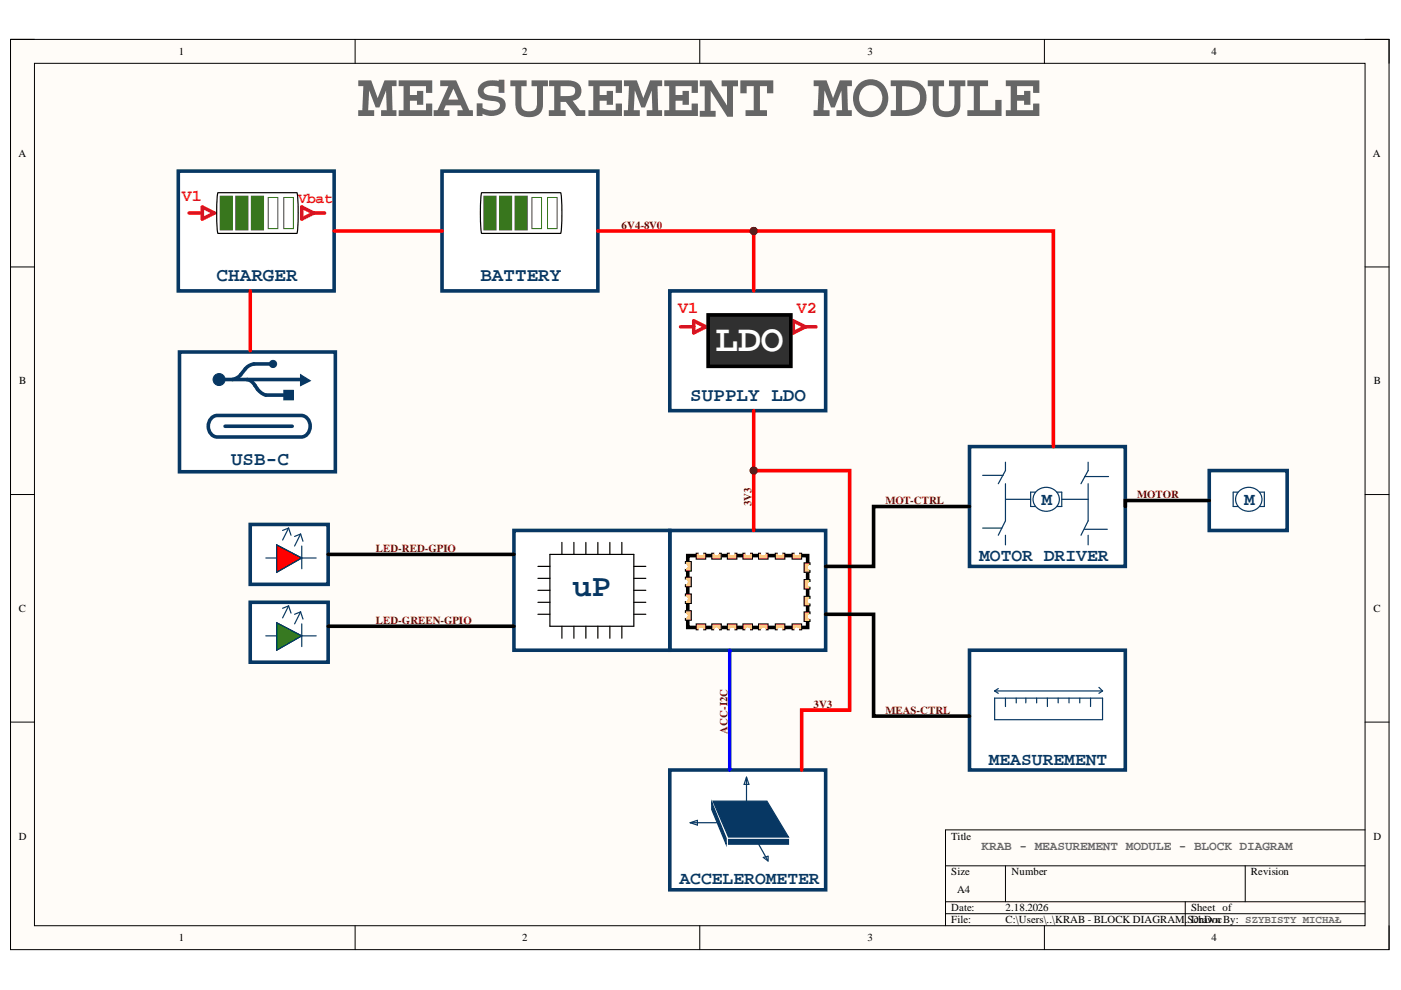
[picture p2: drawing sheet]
<svg xmlns="http://www.w3.org/2000/svg" width="297mm" height="210mm" viewBox="0 0 297 210" stroke-linecap="round" stroke-linejoin="round" font-family="sans-serif">
<defs><g id="words">
<text font-size="13.4" fill="#666" x="76" y="24.6">MEASUREMENT MODULE</text>
<text font-size="8" fill="#fff" x="151.7" y="74.5">LDO</text>
<text font-size="6.8" fill="#073763" x="121.4" y="126.5">uP</text>
<g font-size="4.1" fill="#073763">
<text x="45.9" y="59.7">CHARGER</text>
<text x="101.9" y="59.7">BATTERY</text>
<text x="146.4" y="85.1">SUPPLY LDO</text>
<text x="49" y="98.6">USB-C</text>
</g>
<g font-size="3.8" fill="#073763">
<text x="220.8" y="107">M</text>
<text x="263.8" y="107">M</text>
<text x="207.6" y="118.9">MOTOR DRIVER</text>
<text x="209.6" y="162.1">MEASUREMENT</text>
<text x="144.1" y="187.5">ACCELEROMETER</text>
</g>
<g font-size="3.6" fill="#ee0e22">
<text x="38.6" y="42.6">V1</text>
<text x="143.8" y="66.4">V1</text>
<text x="168.9" y="66.4">V2</text>
</g>
<text font-size="3.1" fill="#ee0e22" x="63.2" y="42.9">Vbat</text>
<text font-size="2.7" fill="#666" x="208.1" y="180.2">KRAB - MEASUREMENT MODULE - BLOCK DIAGRAM</text>
<g font-size="2.3">
<text x="37.9" y="11.7">1</text>
<text x="110.7" y="11.7">2</text>
<text x="183.9" y="11.7">3</text>
<text x="256.8" y="11.7">4</text>
<text x="3.9" y="33.3">A</text>
<text x="291.1" y="33.3">A</text>
<text x="4.1" y="81.5">B</text>
<text x="291.3" y="81.5">B</text>
<text x="4" y="129.7">C</text>
<text x="291.2" y="129.7">C</text>
<text x="4" y="178">D</text>
<text x="201.7" y="178">Title</text>
<text x="291.2" y="178">D</text>
<text x="201.7" y="185.6">Size</text>
<text x="214.5" y="185.6">Number</text>
<text x="265.2" y="185.6">Revision</text>
<text x="203" y="189.4">A4</text>
<text x="201.7" y="193.2">Date:</text>
<text x="201.7" y="195.8">File:</text>
<text x="213.2" y="193.2">2.18.2026</text>
<text x="213.2" y="195.8">C:\Users\..\KRAB - BLOCK DIAGRAM.SchDocBy: SZYBISTY MICHAŁ</text>
<text x="252.5" y="193.2">Sheet of</text>
<text x="252.5" y="195.8">Drawn</text>
<text x="37.9" y="199.6">1</text>
<text x="110.7" y="199.6">2</text>
<text x="183.9" y="199.6">3</text>
<text x="256.8" y="199.6">4</text>
</g>
<g font-size="2.3" fill="#800000">
<text x="131.8" y="48.5">6V4-8V0</text>
<text x="159.3" y="107.3" transform="rotate(-90 159.3 107.3)">3V3</text>
<text x="187.7" y="106.9">MOT-CTRL</text>
<text x="241.1" y="105.7">MOTOR</text>
<text x="79.7" y="117.1">LED-RED-GPIO</text>
<text x="79.7" y="132.3">LED-GREEN-GPIO</text>
<text x="154.2" y="155.6" transform="rotate(-90 154.2 155.6)">ACC-I2C</text>
<text x="172.5" y="150.1">3V3</text>
<text x="187.7" y="151.4">MEAS-CTRL</text>
</g>
</g></defs>
<path d="M2.2 8.4h292.3v192.9h-292.3z" fill-rule="evenodd" fill="#fffcf8"/>
<path d="M2.2 8.4h292.3v192.9h-292.3z" fill="none" stroke="#000" stroke-width=".21"/>
<path d="M7.3 13.4h282.1v182.9h-282.1z" fill-rule="evenodd" fill="#fffcf8"/>
<g fill="none" stroke="#000" stroke-width=".21">
<path d="M2.2 8.3h5.1M7.3 13.4h282.1v182.9h-282.1zM75.3 8.3v5.1M148.4 8.3v5.1M221.4 8.4v5M289.4 8.4h5.1v5M2.2 56.6h5.1M289.4 56.6h5.1M2.2 104.9h5.1M289.4 104.9h5.1M2.2 153.1h5.1M289.4 153.1h5.1"/>
<path d="M289.4 176h-88.9v20.3M75.3 196.3v5M148.4 196.3v5M200.5 183.6h88.9M200.5 191.2h88.9M200.5 193.7h88.9M213.2 183.6v7.6M221.4 196.3v5M251.3 191.2v5.1M264 183.6v7.6M294.5 196.3v5"/>
</g>
<path d="M142 112.5h33.1v25.4h-33.1z" fill-rule="evenodd" fill="#fff"/>
<path d="M142 112.5h33.1v25.4h-33.1z" fill="none" stroke="#073763" stroke-width=".76"/>
<path d="M145.8 117.8h25.4v15.2h-25.4z" fill-rule="evenodd" fill="#fff"/>
<path d="M145.8 117.8h25.4v15.2h-25.4z" fill="none" stroke="#000" stroke-width=".76"/>
<path d="M147.6 117.3h2v1.3h-2z" fill-rule="evenodd" fill="#ffc51a"/>
<path d="M147.6 117.3h2v1.3h-2z" fill="none" stroke="#000" stroke-width=".21"/>
<path d="M148.7 117.3l-.2-.1v.2h.2" fill="none" stroke="#fff" stroke-width=".76"/>
<path d="M150.9 117.3h2v1.3h-2z" fill-rule="evenodd" fill="#ffc51a"/>
<path d="M150.9 117.3h2v1.3h-2z" fill="none" stroke="#000" stroke-width=".21"/>
<path d="M152 117.3l-.2-.1v.2h.2" fill="none" stroke="#fff" stroke-width=".76"/>
<path d="M154.2 117.3h2v1.3h-2z" fill-rule="evenodd" fill="#ffc51a"/>
<path d="M154.2 117.3h2v1.3h-2z" fill="none" stroke="#000" stroke-width=".21"/>
<path d="M155.3 117.3l-.2-.1v.2h.2" fill="none" stroke="#fff" stroke-width=".76"/>
<path d="M157.5 117.3h2v1.3h-2z" fill-rule="evenodd" fill="#ffc51a"/>
<path d="M157.5 117.3h2v1.3h-2z" fill="none" stroke="#000" stroke-width=".21"/>
<path d="M158.6 117.3l-.2-.1v.2h.2" fill="none" stroke="#fff" stroke-width=".76"/>
<path d="M160.8 117.3h2.1v1.3h-2.1z" fill-rule="evenodd" fill="#ffc51a"/>
<path d="M160.8 117.3h2.1v1.3h-2.1z" fill="none" stroke="#000" stroke-width=".21"/>
<path d="M162 117.3l-.3-.1v.2h.2" fill="none" stroke="#fff" stroke-width=".76"/>
<path d="M164.4 117.3h2v1.3h-2z" fill-rule="evenodd" fill="#ffc51a"/>
<path d="M164.4 117.3h2v1.3h-2z" fill="none" stroke="#000" stroke-width=".21"/>
<path d="M165.5 117.3l-.2-.1v.2h.2" fill="none" stroke="#fff" stroke-width=".76"/>
<path d="M167.9 117.3h2.1v1.3h-2.1z" fill-rule="evenodd" fill="#ffc51a"/>
<path d="M167.9 117.3h2.1v1.3h-2.1z" fill="none" stroke="#000" stroke-width=".21"/>
<path d="M169.1 117.3l-.2-.1v.2h.1" fill="none" stroke="#fff" stroke-width=".76"/>
<path d="M147.6 132.3h2v1.2h-2z" fill-rule="evenodd" fill="#ffc51a"/>
<path d="M147.6 132.3h2v1.2h-2z" fill="none" stroke="#000" stroke-width=".21"/>
<path d="M148.7 133.5l-.2 .1 .1 .1 .1-.2" fill="none" stroke="#fff" stroke-width=".76"/>
<path d="M150.9 132.3h2v1.2h-2z" fill-rule="evenodd" fill="#ffc51a"/>
<path d="M150.9 132.3h2v1.2h-2z" fill="none" stroke="#000" stroke-width=".21"/>
<path d="M152 133.5l-.2 .1 .1 .1 .1-.2" fill="none" stroke="#fff" stroke-width=".76"/>
<path d="M154.2 132.3h2v1.2h-2z" fill-rule="evenodd" fill="#ffc51a"/>
<path d="M154.2 132.3h2v1.2h-2z" fill="none" stroke="#000" stroke-width=".21"/>
<path d="M155.3 133.5l-.2 .1 .1 .1 .1-.2" fill="none" stroke="#fff" stroke-width=".76"/>
<path d="M157.5 132.3h2v1.2h-2z" fill-rule="evenodd" fill="#ffc51a"/>
<path d="M157.5 132.3h2v1.2h-2z" fill="none" stroke="#000" stroke-width=".21"/>
<path d="M158.6 133.5l-.2 .1 .1 .1 .1-.2" fill="none" stroke="#fff" stroke-width=".76"/>
<path d="M160.8 132.3h2.1v1.2h-2.1z" fill-rule="evenodd" fill="#ffc51a"/>
<path d="M160.8 132.3h2.1v1.2h-2.1z" fill="none" stroke="#000" stroke-width=".21"/>
<path d="M161.9 133.5l-.2 .1 .1 .1 .2-.2" fill="none" stroke="#fff" stroke-width=".76"/>
<path d="M164.4 132.3h2v1.2h-2z" fill-rule="evenodd" fill="#ffc51a"/>
<path d="M164.4 132.3h2v1.2h-2z" fill="none" stroke="#000" stroke-width=".21"/>
<path d="M165.5 133.5l-.2 .1 .1 .1 .1-.2" fill="none" stroke="#fff" stroke-width=".76"/>
<path d="M167.9 132.3h2.1v1.2h-2.1z" fill-rule="evenodd" fill="#ffc51a"/>
<path d="M167.9 132.3h2.1v1.2h-2.1z" fill="none" stroke="#000" stroke-width=".21"/>
<path d="M169 133.5l-.2 .1 .2 .1 .1-.2" fill="none" stroke="#fff" stroke-width=".76"/>
<path d="M170.5 129.7h1.2v2.1h-1.2z" fill-rule="evenodd" fill="#ffc51a"/>
<path d="M170.5 129.7h1.2v2.1h-1.2z" fill="none" stroke="#000" stroke-width=".21"/>
<path d="M171.7 130.6l.2 .1-.1 .2-.2-.2" fill="none" stroke="#fff" stroke-width=".76"/>
<path d="M170.5 126.4h1.2v2.1h-1.2z" fill-rule="evenodd" fill="#ffc51a"/>
<path d="M170.5 126.4h1.2v2.1h-1.2z" fill="none" stroke="#000" stroke-width=".21"/>
<path d="M171.7 127.3l.2 .1-.1 .2-.2-.2" fill="none" stroke="#fff" stroke-width=".76"/>
<path d="M170.5 122.9h1.2v2h-1.2z" fill-rule="evenodd" fill="#ffc51a"/>
<path d="M170.5 122.9h1.2v2h-1.2z" fill="none" stroke="#000" stroke-width=".21"/>
<path d="M171.7 123.8l.2 .1-.1 .1-.2-.2" fill="none" stroke="#fff" stroke-width=".76"/>
<path d="M170.5 119.3h1.2v2.1h-1.2z" fill-rule="evenodd" fill="#ffc51a"/>
<path d="M170.5 119.3h1.2v2.1h-1.2z" fill="none" stroke="#000" stroke-width=".21"/>
<path d="M171.7 120.2l.2 .1-.1 .2-.2-.2" fill="none" stroke="#fff" stroke-width=".76"/>
<path d="M145.3 119.1h1.3v2h-1.3z" fill-rule="evenodd" fill="#ffc51a"/>
<path d="M145.3 119.1h1.3v2h-1.3z" fill="none" stroke="#000" stroke-width=".21"/>
<path d="M145.4 120.2l-.1-.2-.1 .1 .1 .1" fill="none" stroke="#fff" stroke-width=".76"/>
<path d="M145.3 122.4h1.3v2h-1.3z" fill-rule="evenodd" fill="#ffc51a"/>
<path d="M145.3 122.4h1.3v2h-1.3z" fill="none" stroke="#000" stroke-width=".21"/>
<path d="M145.4 123.5l-.1-.2-.1 .1 .1 .1" fill="none" stroke="#fff" stroke-width=".76"/>
<path d="M145.3 125.9h1.3v2.1h-1.3z" fill-rule="evenodd" fill="#ffc51a"/>
<path d="M145.3 125.9h1.3v2.1h-1.3z" fill="none" stroke="#000" stroke-width=".21"/>
<path d="M145.4 127l-.1-.2-.1 .2 .1 .1" fill="none" stroke="#fff" stroke-width=".76"/>
<path d="M145.3 129.5h1.3v2h-1.3z" fill-rule="evenodd" fill="#ffc51a"/>
<path d="M145.3 129.5h1.3v2h-1.3z" fill="none" stroke="#000" stroke-width=".21"/>
<path d="M145.4 130.6l-.1-.2-.1 .1 .1 .1" fill="none" stroke="#fff" stroke-width=".76"/>
<path d="M109 112.5h33v25.4h-33z" fill-rule="evenodd" fill="#fff"/>
<path d="M109 112.5h33v25.4h-33z" fill="none" stroke="#073763" stroke-width=".76"/>
<g fill="none" stroke="#000" stroke-width=".25">
<path d="M116.6 117.5h17.8v15.3h-17.8zM119.1 115v2.5M121.7 115v2.5M124.2 115v2.5M126.8 115v2.5M129.3 115v2.5M131.8 115v2.5M114.1 120.1h2.5M114.1 122.6h2.5M114.1 125.2h2.5M114.1 127.7h2.5M114.1 130.2h2.5"/>
<path d="M119.1 132.8v2.5M121.7 132.8v2.5M124.2 132.8v2.5M126.8 132.8v2.5M129.3 132.8v2.5M131.8 132.8v2.5M134.4 120.1h2.5M134.4 122.6h2.5M134.4 125.2h2.5M134.4 127.7h2.5M134.4 130.2h2.5"/>
</g>
<path d="M37.8 36.3h33v25.4h-33z" fill-rule="evenodd" fill="#fff"/>
<path d="M37.8 36.3h33v25.4h-33z" fill="none" stroke="#073763" stroke-width=".76"/>
<path d="M40.1 45.2h2.8M42.9 43.9l2.5 1.3-2.5 1.2zM64 43.9l2.5 1.3-2.5 1.2zM66.5 45.2h2.3" fill="none" stroke="#ee0e22" stroke-width=".76"/>
<path d="M46.2 40.9h16.7l.3 3.3-.2 5.2-.1 .1h-16.7l-.2-1.6-.1-2.7 .1-2.7z" fill="#fff"/>
<path d="M46.2 40.9h16.7l.3 3.3-.2 5.2-.1 .1h-16.7l-.2-1.6-.1-2.7 .1-2.7z" fill="none" stroke="#000" stroke-width=".25"/>
<path d="M47 41.9h2v6.6h-2z" fill-rule="evenodd" fill="#38761d"/>
<path d="M47 41.9h2v6.6h-2z" fill="none" stroke="#38761d" stroke-width=".76"/>
<path d="M50.3 41.9h2v6.6h-2z" fill-rule="evenodd" fill="#38761d"/>
<path d="M50.3 41.9h2v6.6h-2z" fill="none" stroke="#38761d" stroke-width=".76"/>
<path d="M53.6 41.9h2v6.6h-2z" fill-rule="evenodd" fill="#38761d"/>
<path d="M53.6 41.9h2v6.6h-2z" fill="none" stroke="#38761d" stroke-width=".76"/>
<path d="M56.9 41.9h2v6.6h-2z" fill-rule="evenodd" fill="#fff"/>
<path d="M56.9 41.9h2v6.6h-2z" fill="none" stroke="#38761d" stroke-width=".21"/>
<path d="M60.2 41.9h2v6.6h-2z" fill-rule="evenodd" fill="#fff"/>
<path d="M60.2 41.9h2v6.6h-2z" fill="none" stroke="#38761d" stroke-width=".21"/>
<path d="M38.1 74.6h33v25.4h-33z" fill-rule="evenodd" fill="#fff"/>
<path d="M38.1 74.6h33v25.4h-33z" fill="none" stroke="#073763" stroke-width=".76"/>
<circle cx="46.4" cy="80.5" r="1.27" fill="#073763"/>
<circle cx="46.4" cy="80.5" r="1.27" fill="none" stroke="#073763" stroke-width=".21"/>
<circle cx="57.9" cy="77.2" r=".76" fill="#073763"/>
<circle cx="57.9" cy="77.2" r=".76" fill="none" stroke="#073763" stroke-width=".21"/>
<path d="M57.9 77.2h-4.1l-.5 .1-1 .6-1.7 2-1.4 .6M46.4 80.5h17.3M52.3 80.5l.5 .1 .6 .4 1.4 1.7 1.3 1 4.3 .1" fill="none" stroke="#073763" stroke-width=".76"/>
<path d="M60.2 82.8h2v2h-2z" fill-rule="evenodd" fill="#073763"/>
<path d="M60.2 82.8h2v2h-2z" fill="none" stroke="#073763" stroke-width=".21"/>
<path d="M63.7 79.5l2.1 1.2-2.1 1z" fill="#073763"/>
<path d="M63.7 79.5l2.1 1.2-2.1 1z" fill="none" stroke="#073763" stroke-width=".25"/>
<path d="M44.7 88.8l.9-.6 .5-.1h17.8a2.32 2.32 0 0 1 1.9 2.3 2.32 2.32 0 0 1-1.9 2.3h-17.8a2.34 2.34 0 0 1-1.4-3.9zM47.7 90.4h14.3" fill="none" stroke="#073763" stroke-width=".76"/>
<path d="M53.1 127.7h16.5v12.7h-16.5z" fill-rule="evenodd" fill="#fff"/>
<path d="M53.1 127.7h16.5v12.7h-16.5z" fill="none" stroke="#073763" stroke-width=".76"/>
<path d="M63.7 134.8h3.3" fill="none" stroke="#073763" stroke-width=".25"/>
<path d="M58.6 132l5.4 2.8-5.4 3.1z" fill="#0f0"/>
<path d="M58.6 132l5.4 2.8-5.4 3.1z" fill="none" stroke="#000" stroke-width=".21"/>
<path d="M56.4 134.8h2.2M58.6 132l5.4 2.8-5.4 3.1zM61.2 128.5l-1.3 2.5M61.2 128.5l.5 1.5M61.2 128.5l-1.3 .5M63.7 129.7l-1.2 2.6M63.7 129.7l.5 1.6M63.7 129.7l-1.2 .5M64 132.3v4.8" fill="none" stroke="#073763" stroke-width=".25"/>
<path d="M53.1 111.2h16.5v12.7h-16.5z" fill-rule="evenodd" fill="#fff"/>
<path d="M53.1 111.2h16.5v12.7h-16.5z" fill="none" stroke="#073763" stroke-width=".76"/>
<path d="M63.7 118.3h3.3" fill="none" stroke="#073763" stroke-width=".25"/>
<path d="M58.6 115.5l5.4 2.8-5.4 3.1z" fill="#f00"/>
<path d="M58.6 115.5l5.4 2.8-5.4 3.1z" fill="none" stroke="#000" stroke-width=".21"/>
<path d="M56.4 118.3h2.2M58.6 115.5l5.4 2.8-5.4 3.1zM61.2 112l-1.3 2.5M61.2 112l.5 1.5M61.2 112l-1.3 .5M63.7 113.2l-1.2 2.6M63.7 113.2l.5 1.6M63.7 113.2l-1.2 .5M64 115.8v4.8" fill="none" stroke="#073763" stroke-width=".25"/>
<path d="M142 163.3h33.1v25.4h-33.1z" fill-rule="evenodd" fill="#fff"/>
<path d="M142 163.3h33.1v25.4h-33.1z" fill="none" stroke="#073763" stroke-width=".76"/>
<path d="M151.2 169.9h11.4l4.6 7.6h-12.7z" fill-rule="evenodd" fill="#073763"/>
<path d="M151.2 169.9h11.4l4.6 7.6h-12.7z" fill="none" stroke="#073763" stroke-width=".25"/>
<path d="M154.5 178h12.7v1h-12.7z" fill-rule="evenodd" fill="#073763"/>
<path d="M154.5 178h12.7v1h-12.7z" fill="none" stroke="#073763" stroke-width=".25"/>
<path d="M150.9 170.1l3.1 7.6v1.3l-3.1-7.4z" fill-rule="evenodd" fill="#073763"/>
<path d="M146.3 174.4h5.6M146.3 174.4l1.6-.5v1zM150.9 170.1l3.1 7.6v1.3l-3.1-7.4zM158.3 164.8v7.6M158.3 164.8l.5 1.5h-1zM160.6 178.5l2.3 4.1-1.1-.8 1.1-.3v.8" fill="none" stroke="#073763" stroke-width=".25"/>
<path d="M205.6 94.7h33v25.4h-33z" fill-rule="evenodd" fill="#fff"/>
<path d="M205.6 94.7h33v25.4h-33z" fill="none" stroke="#073763" stroke-width=".76"/>
<path d="M219.6 104.3a2.79 2.79 0 0 1 3.3-.8 2.79 2.79 0 0 1 1.6 2.9 2.79 2.79 0 0 1-3.2 2 2.79 2.79 0 0 1-2.2-3.1z" fill="#fff"/>
<g fill="none" stroke="#073763" stroke-width=".25">
<path d="M213.2 98v1.8l-1.5 2.8M230.7 98v1.8l-1.5 2.8M208.3 100.8h4.4M208.3 112h4.1M213.2 102.6v7.8l-1.5 3.1M213.2 113.5v2M213.2 105.9h5.3M219.5 104.3h-1v3.1h1M219.6 104.3a2.79 2.79 0 0 1 3.3-.8 2.79 2.79 0 0 1 1.6 2.9 2.79 2.79 0 0 1-3.2 2 2.79 2.79 0 0 1-2.2-3.1zM224.1 104.3h1v3.1h-1M225.1 105.9h5.6M229.9 101h5.1"/>
<path d="M229.9 112.2h4.9M230.7 102.6v7.8l-1.5 3.1M230.7 113.5v2"/>
</g>
<path d="M256.4 99.8h16.5v12.7h-16.5z" fill-rule="evenodd" fill="#fff"/>
<path d="M256.4 99.8h16.5v12.7h-16.5z" fill="none" stroke="#073763" stroke-width=".76"/>
<path d="M262.6 104.3a2.79 2.79 0 0 1 3.3-.8 2.79 2.79 0 0 1 1.6 2.9 2.8 2.8 0 0 1-3.3 2 2.8 2.8 0 0 1-2.2-3.1z" fill="#fff"/>
<path d="M262.5 104.3h-1v3.1h1M262.6 104.3a2.79 2.79 0 0 1 3.3-.8 2.79 2.79 0 0 1 1.6 2.9 2.8 2.8 0 0 1-3.3 2 2.8 2.8 0 0 1-2.2-3.1zM267.1 104.3h1v3.1h-1" fill="none" stroke="#073763" stroke-width=".25"/>
<path d="M142 61.7h33.1v25.4h-33.1z" fill-rule="evenodd" fill="#fff"/>
<path d="M142 61.7h33.1v25.4h-33.1z" fill="none" stroke="#073763" stroke-width=".76"/>
<path d="M144.3 69.3h2.8M147.1 68l2.5 1.3-2.5 1.3zM168.2 68l2.5 1.3-2.5 1.3zM170.7 69.3h2.3" fill="none" stroke="#ee0e22" stroke-width=".76"/>
<path d="M150.1 66.8h17.6v10.9h-17.6z" fill-rule="evenodd" fill="#303030"/>
<path d="M150.1 66.8h17.6v10.9h-17.6z" fill="none" stroke="#000" stroke-width=".76"/>
<path d="M93.7 36.3h33.1v25.4h-33.1z" fill-rule="evenodd" fill="#fff"/>
<path d="M93.7 36.3h33.1v25.4h-33.1z" fill="none" stroke="#073763" stroke-width=".76"/>
<path d="M102.1 40.9h16.8l.2 3.3-.2 5.2v.1h-16.8l-.2-1.6v-2.7v-2.7z" fill="#fff"/>
<path d="M102.1 40.9h16.8l.2 3.3-.2 5.2v.1h-16.8l-.2-1.6v-2.7v-2.7z" fill="none" stroke="#000" stroke-width=".25"/>
<path d="M102.9 41.9h2v6.6h-2z" fill-rule="evenodd" fill="#38761d"/>
<path d="M102.9 41.9h2v6.6h-2z" fill="none" stroke="#38761d" stroke-width=".76"/>
<path d="M106.2 41.9h2v6.6h-2z" fill-rule="evenodd" fill="#38761d"/>
<path d="M106.2 41.9h2v6.6h-2z" fill="none" stroke="#38761d" stroke-width=".76"/>
<path d="M109.5 41.9h2v6.6h-2z" fill-rule="evenodd" fill="#38761d"/>
<path d="M109.5 41.9h2v6.6h-2z" fill="none" stroke="#38761d" stroke-width=".76"/>
<path d="M112.8 41.9h2v6.6h-2z" fill-rule="evenodd" fill="#fff"/>
<path d="M112.8 41.9h2v6.6h-2z" fill="none" stroke="#38761d" stroke-width=".21"/>
<path d="M116.1 41.9h2v6.6h-2z" fill-rule="evenodd" fill="#fff"/>
<path d="M116.1 41.9h2v6.6h-2z" fill="none" stroke="#38761d" stroke-width=".21"/>
<path d="M205.6 137.9h33v25.4h-33z" fill-rule="evenodd" fill="#fff"/>
<path d="M205.6 137.9h33v25.4h-33z" fill="none" stroke="#073763" stroke-width=".76"/>
<g fill="none" stroke="#073763" stroke-width=".25">
<path d="M210.9 148h22.9v4.6h-22.9zM210.9 146.5h22.9M210.9 146.5l.8 .5M211.7 146l-.8 .5M213.2 148v1.8M215.5 148v1M217.5 148v1M219.8 148v1M222.1 148v1.8M224.4 148v1M226.6 148v1M228.9 148v1"/>
<path d="M231.2 148v1.8M233 145.7l.8 .8M233.8 146.5l-.8 .5"/>
</g>
<path d="M126.8 49h33v12.7" fill="none" stroke="#f00" stroke-width=".76"/>
<circle cx="159.8" cy="49" r=".76" fill="#800000"/>
<circle cx="159.8" cy="49" r=".76" fill="none" stroke="#800000" stroke-width=".21"/>
<path d="M159.8 49h63.5v45.7" fill="none" stroke="#f00" stroke-width=".76"/>
<circle cx="159.8" cy="49" r=".76" fill="#800000"/>
<circle cx="159.8" cy="49" r=".76" fill="none" stroke="#800000" stroke-width=".21"/>
<path d="M159.8 87.1v25.4" fill="none" stroke="#f00" stroke-width=".76"/>
<circle cx="159.8" cy="99.8" r=".76" fill="#800000"/>
<circle cx="159.8" cy="99.8" r=".76" fill="none" stroke="#800000" stroke-width=".21"/>
<path d="M159.8 99.8h20.3v50.8h-10.1v12.7" fill="none" stroke="#f00" stroke-width=".76"/>
<circle cx="159.8" cy="99.8" r=".76" fill="#800000"/>
<circle cx="159.8" cy="99.8" r=".76" fill="none" stroke="#800000" stroke-width=".21"/>
<path d="M154.7 137.9v25.4" fill="none" stroke="#00f" stroke-width=".76"/>
<path d="M69.6 117.5h39.4M205.6 107.4h-20.4v12.7h-10.1M256.4 106.1h-17.8v1.3M69.6 132.8h39.4M175.1 130.2h10.1v21.6h20.4" fill="none" stroke="#000" stroke-width=".76"/>
<path d="M70.8 49h22.9M53.1 61.7v12.7" fill="none" stroke="#f00" stroke-width=".76"/>
<use href="#words"/>
</svg>
